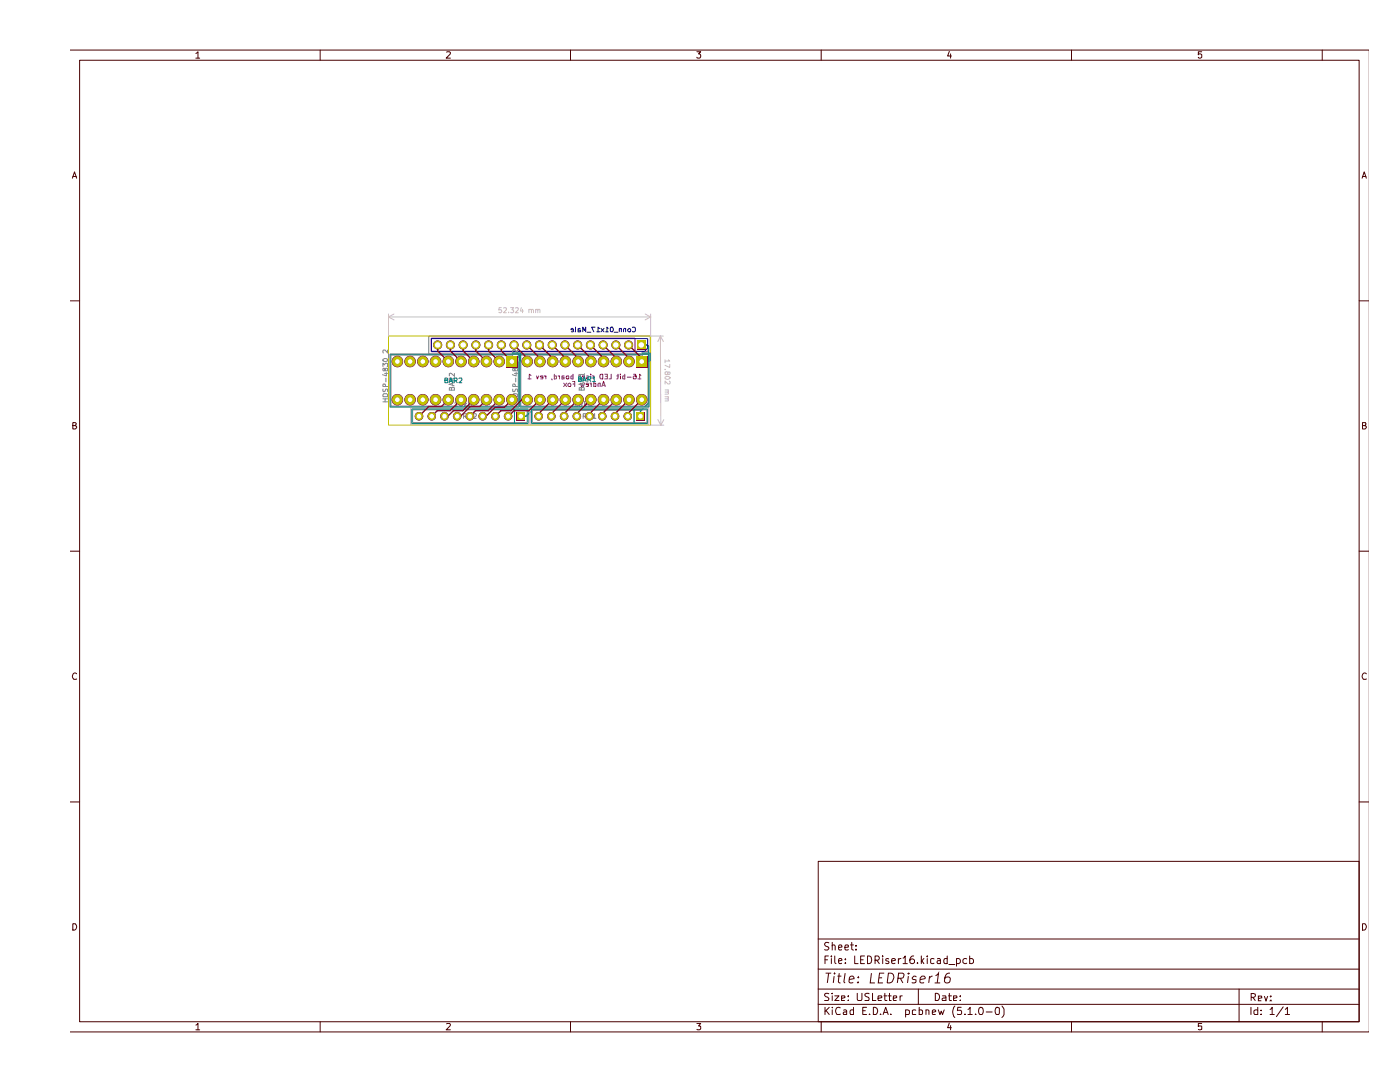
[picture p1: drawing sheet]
<svg xmlns="http://www.w3.org/2000/svg" width="279mm" height="216mm" viewBox="0 0 279 216" stroke-linecap="round" stroke-linejoin="round" font-family="sans-serif">
<g fill="none" stroke="#480000" stroke-width=".2">
<path d="M14.1 10h259M15.9 12h255.3v191.9h-255.3zM39.1 10.7l.4-.4v1.3M39.1 11.6h.7M63.9 10v2M89.1 10.4l.6-.1 .2 .4-.9 .9h.9M113.8 10v2M139.1 10.3h.7l-.4 .5h.4v.2v.5l-.6 .1-.1-.2M163.9 10v2M189.5 10.2l-.4 1h.8M189.7 10.8v.8M213.8 10v2"/>
<path d="M239.8 10.3h-.6v.6l.1-.1 .5 .1-.1 .6-.4 .1-.1-.2M263.9 10v2M14.4 35.6l.5-1.3 .4 1.3M14.5 35.2h.7M271.8 35.6l.5-1.3 .4 1.3M271.9 35.2h.7M14.1 60h1.8M271.2 60h1.9M14.5 84.9h.5l.2-.4-.2-.2h-.5v1.3h.5l.3-.4-.3-.3M271.9 84.9l.6-.1v-.5h-.6v1.3h.5l.3-.4-.4-.3M14.1 110h1.8M271.2 110h1.9"/>
<path d="M15.3 134.5a.58 .58 0 0 0-.8 .1 .58 .58 0 0 0 .1 .8l.1 .2 .6-.1M272.7 134.5a.58 .58 0 0 0-.8 .1 .58 .58 0 0 0 .1 .8l.1 .2 .6-.1M14.1 160h1.8M163.3 171.9h107.9v32h-107.9zM271.2 160h1.9M14.5 184.3h.5a.72 .72 0 0 1 .3 .8 .72 .72 0 0 1-.8 .5zM163.3 197.4h107.9M163.3 193.4h107.9M163.3 187.4h107.9M164.6 191.5h.6M164.8 194.2h1.1M165.3 190.8h-.7v1.5"/>
<path d="M165.4 194.2l-.3 1.9M165.4 198.3h-.8v.3l.6 .4 .2 .4-.2 .2h-.6M165.4 188.1l-.6-.1-.2 .4 .2 .4 .5 .2 .1 .3-.2 .3-.6-.1M165.9 190.8v.1M165.9 191.3v1M166.1 198.2v.1M166.1 188.7l.2-.1h.3l.1 1M166.1 188v1.6M166.1 198.7v.9M166.5 194.8l-.2 1.3M166.6 194.2v.2M166.6 198.7h.8l-.8 .9h.8"/>
<path d="M166.6 190.8v1.2l.2 .3M167.1 194.8h.8M167.4 191.8l.6-.2-.1-.3h-.5v.7l.1 .3 .5-.1M167.4 189.1l.6-.1-.1-.4h-.5v.8l.1 .2 .5-.1M167.5 194.2l-.2 1.7 .1 .1 .3 .1M168 199.2l.6-.1-.1-.4h-.5v.9h.5M168.6 189.1l.7-.1v-.4h-.5l-.2 .2v.6l.2 .2 .5-.1M168.7 194.2l-.3 1.7 .3 .2M168.7 192.1v.2M168.7 191.3v.2M169.3 199.6h.1M169.3 198.7v.2"/>
<path d="M169.4 195.5l1-.2-.2-.5-.6 .1-.2 1 .3 .2 .6-.1M169.7 188.6h.6M170 188v1.4l.3 .2M170.6 190.8v1.5h.7M170.8 189.4v.2M170.8 188.6v.2M171.1 198.2v1.2l.2 .2h.6l.1-1.4M171.2 196v.1M171.3 194.9v.2M171.8 191.5h.5M172.5 190.8h-.7v1.5h.7M173.1 190.8h.4a.79 .79 0 0 1 .5 .9 .79 .79 0 0 1-.9 .6z"/>
<path d="M173.5 198.3h-.8l-.1 .3 .2 .2a.6 .6 0 0 1 .6 .8h-.8M173.9 194.2l-.2 1.9h.9M174.1 198.2v1.4h.7M174.6 191.6h.6a.47 .47 0 0 0 .3-.4 .47 .47 0 0 0-.3-.4h-.6v1.5M175 191.6l.5 .7M175.2 199.2l.8-.1-.1-.4h-.6l-.1 .2 .1 .7h.6M175.4 195.1h.6M176.2 190.8v.1M176.2 191.3v1M176.4 198.7h.6M176.5 194.2h-1l-.2 1.9h.9M176.6 198.2v1.3l.1 .1h.3"/>
<path d="M177.3 198.7h.6M177.3 194.2h.5a1.03 1.03 0 0 1 .6 1 1.03 1.03 0 0 1-.8 .9h-.5zM177.3 191.3a.35 .35 0 0 0-.3 0 .35 .35 0 0 0-.2 .3l.6 .4-.2 .3-.4-.1M177.5 198.2v1.4h.4M177.9 191.8l.8-.2-.1-.3h-.4l-.3 .2 .1 .7h.6M178.3 199.2l.7-.1-.1-.4h-.5l-.1 .2 .1 .7h.5M179.2 195.2l1-.1 .2-.6v-.1l-.3-.2h-.8l-.2 1.9M179.3 191.3v1M179.6 198.7v.9M179.7 195.2l.5 .9M179.8 191.3h-.3l-.2 .3M180.1 198.7h-.3l-.2 .3"/>
<path d="M180.2 191.2l.5-.4v1.5M180.2 192.3h.9M181.3 194.8l-.2 1.3M181.4 194.2l-.2 .1h.3l-.1-.1-.1 .2M182.3 190.8a.68 .68 0 0 0-.7 .6v.6a.54 .54 0 0 0 .9 0v-.4a.54 .54 0 0 0-.9 0M182.9 194.9l-.5-.1-.4 .3 .1 .3 .7 .1v.4a.6 .6 0 0 1-.8 .1M183.1 192.1v.2M183.3 197.4v3M183.7 195.5l.9-.2 .1-.2-.3-.3h-.4l-.3 .3-.1 .8 .2 .2 .6-.1M183.9 190.8v1.5M184 191.7l.4 .6M184.4 191.3l-.5 .6"/>
<path d="M185.1 190.8v.1M185.1 191.3v1M185.5 194.8l-.2 1.3M186.1 194.8l-.4 .1-.2 .3M186.4 191.3h-.4l-.3 .1v.7l.3 .2 .4-.1M186.5 196.1h1.1M186.7 198.2a.78 .78 0 0 1 .8 .5 .78 .78 0 0 1-.3 .9h-.5zM186.7 194.7l.6-.5-.3 1.9M187.1 191.3h.5l.1 1M187.7 191.6l-.5 .1-.2 .2 .2 .4 .5-.1M188.1 198.7h.6l.1 .2v.7h-.7v-.4l.7-.1M189 191.3h-.4l-.2 .3v.6h.6"/>
<path d="M189 190.8v1.5M189.3 198.7h.6M189.4 192.4h1.2M189.5 198.2v1.3v.1h.4M189.6 194.2a.87 .87 0 0 0-1 .8v1a.63 .63 0 0 0 1-.2v-.7a.68 .68 0 0 0-1.1 .2M190.3 199.2l.7-.1-.1-.4h-.6v.9h.6M190.9 191.3h.6l.2 .3v.4a.52 .52 0 0 1-.8 .2M190.9 191.3v1.5M191.7 199.6h.1M191.7 198.7v.2M192.9 191.3h-.6l-.1 .3v.4a.52 .52 0 0 0 .7 .2M193.5 191.3h.6l.2 .3v.4a.52 .52 0 0 1-.8 .2"/>
<path d="M193.5 190.8v1.5M247.3 197.4v6.5M249.7 199l.7-.1 .1-.1v-.5l-.8-.1v1.5M250 199l.5 .7M251.1 199.3l.7-.2-.1-.3h-.6v.9h.6M252.3 198.8l.4 .9 .3-.9M253.6 199.6v.1M253.6 198.8v.1M271.9 184.3h.5a.72 .72 0 0 1 .2 .8 .72 .72 0 0 1-.7 .5zM14.1 205.9h259M39.1 204.6l.4-.4v1.3M39.1 205.5h.7"/>
<path d="M63.9 203.9v2M89.1 204.3l.6-.1 .2 .4-.9 .9h.9M113.8 203.9v2M139.1 204.2h.7l-.4 .5h.4v.2v.5h-.7M163.3 200.4h107.9M163.9 203.9v2M164.6 201v1.4M164.8 201.6l.7 .8M165.5 201l-.9 .8M166.1 201v.1M166.1 201.5v.9M167.7 201.1a.67 .67 0 0 0-.9 .1 .67 .67 0 0 0 0 .9l.2 .3h.7"/>
<path d="M168.4 201.6l.4-.1 .2 .2v.7h-.6l-.1-.3 .7-.3M170.3 201v1.4h-.6v-.8h.6M172.2 201.7h.5M172.9 201h-.7v1.4h.7M173.5 202.4h.1M174.3 201a.78 .78 0 0 1 .8 .5 .78 .78 0 0 1-.3 .9h-.5zM175.7 202.4h.1M176.2 202.4l.6-1.4 .5 1.4M176.4 202h.7M177.8 202.4h.1M180.7 201.6l.5-.1 .3 .3v.4l-.2 .2h-.6M180.7 201.5v1.4"/>
<path d="M182.8 201.6h-.7v.8h.7M183.4 201v1.4h.6l.1-.2-.1-.6h-.6M184.8 201.6l.4-.1 .2 .2v.7M184.8 201.5v.9M186.1 202l.6-.2-.1-.3h-.4l-.1 .2v.6l.1 .1h.5M187.3 201.5l.3 .9 .2-.6 .3 .6 .3-.9M189.5 204.1l-.4 1h.8M189.7 204.6v.9M190.6 200.7a1.74 1.74 0 0 0 0 2.3M191.8 201h-.7v.7l.6-.1 .2 .2-.1 .6h-.7M192.6 202.4h.1M193.2 201.4l.4-.4v1.4"/>
<path d="M193.2 202.4h.8M194.7 202.4h.1M195.5 201.1l.2-.1a.79 .79 0 0 1 .6 .6 .79 .79 0 0 1-.3 .8h-.4l-.2-.2-.1-.6zM196.8 201.9h1.2M198.8 201.1l.3-.1 .3 .3v.9l-.1 .2h-.4l-.2-.2-.1-.6zM200 200.7l.4 .7v1l-.4 .6M213.8 203.9v2M239.8 204.2h-.6v.6h.6v.6h-.6M249.7 201v1.4M251 201v1.4h-.6l-.2-.2 .1-.6h.7M251.7 202.4h.1M251.7 201.6v.1"/>
<path d="M253.5 201.4l.4-.4v1.4M253.5 202.4h.8M256.1 200.9l-1.4 2M256.5 201.4l.4-.4v1.4M256.5 202.4h.9M263.9 203.9v2"/>
</g>
<g fill="none" stroke="#840084" stroke-width=".2">
<path d="M86.1 67.5h40.6v2.7h-40.6zM105.4 75.6h.6M106 74.9l-.4-.2v.9M107.1 75l.1 .6 .3-.6M108.3 75.4l-.5-.2 .1-.2 .4 .1v.4l-.4 .1M108.6 75l.3 .2M108.9 75v.6M110.1 75.6l.1 .2M110.6 74.7v.9h.4l.1-.5-.5-.1M111.4 75l.2 .2M111.6 75v.6M112.5 76.5l.6 .6"/>
<path d="M112.6 75h-.4v.6h.4v-.2l-.4-.2M113.1 75l.4 .1-.1 .5h-.3zM113.1 76.5l-.6 .6M113.4 76.5h.4v.6h-.3l-.2-.1zM114.3 76.1h.4v1M114.4 74.7v.9h-.4l-.1-.5 .5-.1M114.4 76.6h.3M115.5 75l.3 .2M115.8 75v.6M115.9 76.5l.1 .6 .2-.4 .2 .4 .2-.6M116.6 75.4l-.4-.2v-.2h.4v.6h-.4M117.1 75l.4 .1-.2 .3h-.2v.2h.4"/>
<path d="M117.4 76.8l-.4-.1 .1-.2h.3v.6h-.4M117.7 76.5l.3 .2M117.9 74.7v.1M117.9 75v.6M118 76.5v.6M118.3 75l.2 .2M118.5 76.1v1h.3l.1-.6h-.4M118.5 75v.6M119.8 74.8l.5-.1v.9l-.5-.1zM119.8 76.5h-.3l-.1 .1v.5M119.8 76.5v.6M120.1 77.1l.4-1 .3 1"/>
<path d="M120.2 76.9h.5M120.7 74.7h.5v.9h-.5M120.9 75.1h.3M122 74.7v.9h-.4M123.1 75h.4M123.3 74.7v.8l-.2 .1M123.8 74.7v.1M123.8 75v.6M124.7 74.7v.9h-.4v-.5l.4-.1M125.2 75.3h.8M126.5 74.7h.3l.2 .4-.1 .5h-.4l-.1-.4 .1-.2 .5 .2M127.3 75.6h.6"/>
<path d="M127.9 74.9l-.3-.2v.9M129.3 68.8v1.4h-1.3"/>
</g>
<g fill="#848400">
<path d="M106.6 83.1h1.7a.85 .85 0 0 1-.8 .8 .85 .85 0 0 1-.9-.8z"/>
<path d="M106.9 82.5a.85 .85 0 0 1 .9-.2 .85 .85 0 0 1 .5 .8h-1.7z"/>
<path d="M109.2 83.1h1.7a.85 .85 0 0 1-.9 .8 .85 .85 0 0 1-.8-.8z"/>
<path d="M109.4 82.5a.85 .85 0 0 1 1-.2 .85 .85 0 0 1 .5 .8h-1.7z"/>
<path d="M111.7 83.1h1.7a.85 .85 0 0 1-.8 .8 .85 .85 0 0 1-.9-.8z"/>
<path d="M112 82.5a.85 .85 0 0 1 .9-.2 .85 .85 0 0 1 .5 .8h-1.7z"/>
<path d="M114.3 83.1h1.7a.85 .85 0 0 1-.9 .8 .85 .85 0 0 1-.8-.8z"/>
<path d="M114.5 82.5a.85 .85 0 0 1 .9-.2 .85 .85 0 0 1 .6 .8h-1.7z"/>
<path d="M116.8 83.1h1.7a.85 .85 0 0 1-.8 .8 .85 .85 0 0 1-.9-.8z"/>
<path d="M117.1 82.5a.85 .85 0 0 1 .9-.2 .85 .85 0 0 1 .5 .8h-1.7z"/>
<path d="M119.3 83.1h1.7a.85 .85 0 0 1-.8 .8 .85 .85 0 0 1-.9-.8z"/>
<path d="M119.6 82.5a.85 .85 0 0 1 .9-.2 .85 .85 0 0 1 .5 .8h-1.7z"/>
<path d="M121.9 83.1h1.7a.85 .85 0 0 1-.9 .8 .85 .85 0 0 1-.8-.8z"/>
<path d="M122.1 82.5a.85 .85 0 0 1 1-.2 .85 .85 0 0 1 .5 .8h-1.7z"/>
<path d="M124.4 83.1h1.7a.85 .85 0 0 1-.8 .8 .85 .85 0 0 1-.9-.8z"/>
<path d="M124.7 82.5a.85 .85 0 0 1 .9-.2 .85 .85 0 0 1 .5 .8h-1.7z"/>
<path d="M127 82.2h1.7v1.7h-1.7z"/>
<path d="M107 68.2l.7-.3v1.8a.9 .9 0 0 1-.9-.5 .9 .9 0 0 1 .2-1z"/>
<path d="M107.7 67.9a.9 .9 0 0 1 .9 .9 .9 .9 0 0 1-.9 .9z"/>
<path d="M127 71h2.2v2.2h-2.2z"/>
<path d="M119.7 68.2l.7-.3v1.8a.9 .9 0 0 1-.9-.5 .9 .9 0 0 1 .2-1z"/>
<path d="M120.4 67.9a.9 .9 0 0 1 .9 .9 .9 .9 0 0 1-.9 .9z"/>
<path d="M122.3 68.2l.6-.3v1.8a.9 .9 0 0 1-.8-.5 .9 .9 0 0 1 .2-1z"/>
<path d="M122.9 67.9a.9 .9 0 0 1 .9 .9 .9 .9 0 0 1-.9 .9z"/>
<path d="M124.8 68.2l.6-.3v1.8a.9 .9 0 0 1-.8-.5 .9 .9 0 0 1 .2-1z"/>
<path d="M125.4 67.9a.9 .9 0 0 1 .9 .9 .9 .9 0 0 1-.9 .9z"/>
<path d="M127.1 67.9h1.8v1.9h-1.8z"/>
<path d="M109.6 68.2l.6-.3v1.8a.9 .9 0 0 1-.8-.5 .9 .9 0 0 1 .2-1z"/>
<path d="M110.2 67.9a.9 .9 0 0 1 .9 .9 .9 .9 0 0 1-.9 .9z"/>
<path d="M112.1 68.2l.6-.3v1.8a.9 .9 0 0 1-.8-.5 .9 .9 0 0 1 .2-1z"/>
<path d="M112.7 67.9a.9 .9 0 0 1 .9 .9 .9 .9 0 0 1-.9 .9z"/>
<path d="M114.7 68.2l.6-.3v1.8a.9 .9 0 0 1-.8-.5 .9 .9 0 0 1 .2-1z"/>
<path d="M115.3 67.9a.9 .9 0 0 1 .9 .9 .9 .9 0 0 1-.9 .9z"/>
<path d="M117.2 68.2l.6-.3v1.8a.9 .9 0 0 1-.8-.5 .9 .9 0 0 1 .2-1z"/>
<path d="M117.8 67.9a.9 .9 0 0 1 .9 .9 .9 .9 0 0 1-.9 .9z"/>
<path d="M87.9 83.1h1.7a.85 .85 0 0 1-.9 .8 .85 .85 0 0 1-.8-.8z"/>
<path d="M88.1 82.5a.85 .85 0 0 1 .9-.2 .85 .85 0 0 1 .6 .8h-1.7z"/>
<path d="M90.4 83.1h1.7a.85 .85 0 0 1-.9 .8 .85 .85 0 0 1-.8-.8z"/>
<path d="M90.6 82.5a.85 .85 0 0 1 1-.2 .85 .85 0 0 1 .5 .8h-1.7z"/>
<path d="M92.9 83.1h1.7a.85 .85 0 0 1-.8 .8 .85 .85 0 0 1-.9-.8z"/>
<path d="M93.2 82.5a.85 .85 0 0 1 .9-.2 .85 .85 0 0 1 .5 .8h-1.7z"/>
<path d="M95.5 83.1h1.7a.85 .85 0 0 1-.9 .8 .85 .85 0 0 1-.8-.8z"/>
<path d="M95.7 82.5a.85 .85 0 0 1 .9-.2 .85 .85 0 0 1 .6 .8h-1.7z"/>
<path d="M98 83.1h1.7a.85 .85 0 0 1-.8 .8 .85 .85 0 0 1-.9-.8z"/>
<path d="M98.3 82.5a.85 .85 0 0 1 .9-.2 .85 .85 0 0 1 .5 .8h-1.7z"/>
<path d="M100.6 83.1h1.7a.85 .85 0 0 1-.9 .8 .85 .85 0 0 1-.8-.8z"/>
<path d="M100.8 82.5a.85 .85 0 0 1 .9-.2 .85 .85 0 0 1 .6 .8h-1.7z"/>
<path d="M103.1 82.2h1.7v1.7h-1.7z"/>
<path d="M82.8 83.1h1.7a.85 .85 0 0 1-.9 .8 .85 .85 0 0 1-.8-.8z"/>
<path d="M83 82.5a.85 .85 0 0 1 .9-.2 .85 .85 0 0 1 .6 .8h-1.7z"/>
<path d="M85.3 83.1h1.7a.85 .85 0 0 1-.8 .8 .85 .85 0 0 1-.9-.8z"/>
<path d="M85.6 82.5a.85 .85 0 0 1 .9-.2 .85 .85 0 0 1 .5 .8h-1.7z"/>
<path d="M94.3 68.2l.7-.3v1.8a.9 .9 0 0 1-.9-.5 .9 .9 0 0 1 .2-1z"/>
<path d="M95 67.9a.9 .9 0 0 1 .9 .9 .9 .9 0 0 1-.9 .9z"/>
<path d="M96.9 68.2l.6-.3v1.8a.9 .9 0 0 1-.8-.5 .9 .9 0 0 1 .2-1z"/>
<path d="M97.5 67.9a.9 .9 0 0 1 .9 .9 .9 .9 0 0 1-.9 .9z"/>
<path d="M86.7 68.2l.6-.3v1.8a.9 .9 0 0 1-.8-.5 .9 .9 0 0 1 .2-1z"/>
<path d="M87.3 67.9a.9 .9 0 0 1 .9 .9 .9 .9 0 0 1-.9 .9z"/>
<path d="M89.3 68.2l.6-.3v1.8a.9 .9 0 0 1-.8-.5 .9 .9 0 0 1 .2-1z"/>
<path d="M89.9 67.9a.9 .9 0 0 1 .9 .9 .9 .9 0 0 1-.9 .9z"/>
<path d="M91.8 68.2l.6-.3v1.8a.9 .9 0 0 1-.8-.5 .9 .9 0 0 1 .2-1z"/>
<path d="M92.4 67.9a.9 .9 0 0 1 .9 .9 .9 .9 0 0 1-.9 .9z"/>
<path d="M101.1 71h2.2v2.2h-2.2z"/>
<path d="M99.4 68.2l.6-.3v1.8a.9 .9 0 0 1-.8-.5 .9 .9 0 0 1 .2-1z"/>
<path d="M100 67.9a.9 .9 0 0 1 .9 .9 .9 .9 0 0 1-.9 .9z"/>
<path d="M102 68.2l.6-.3v1.8a.9 .9 0 0 1-.8-.5 .9 .9 0 0 1 .2-1z"/>
<path d="M102.6 67.9a.9 .9 0 0 1 .9 .9 .9 .9 0 0 1-.9 .9z"/>
<path d="M104.5 68.2l.6-.3v1.8a.9 .9 0 0 1-.8-.5 .9 .9 0 0 1 .2-1z"/>
<path d="M105.1 67.9a.9 .9 0 0 1 .9 .9 .9 .9 0 0 1-.9 .9z"/>
<circle cx="128.1" cy="79.8" r="1.14"/>
<circle cx="125.5" cy="79.8" r="1.14"/>
<circle cx="123" cy="79.8" r="1.14"/>
<circle cx="120.5" cy="79.8" r="1.14"/>
<circle cx="107.8" cy="72.1" r="1.14"/>
<circle cx="105.2" cy="72.1" r="1.14"/>
<circle cx="105.2" cy="79.8" r="1.14"/>
<circle cx="107.8" cy="79.8" r="1.14"/>
<circle cx="117.9" cy="79.8" r="1.14"/>
<circle cx="115.4" cy="79.8" r="1.14"/>
<circle cx="112.8" cy="79.8" r="1.14"/>
<circle cx="110.3" cy="79.8" r="1.14"/>
<circle cx="120.5" cy="72.1" r="1.14"/>
<circle cx="123" cy="72.1" r="1.14"/>
<circle cx="125.5" cy="72.1" r="1.14"/>
<circle cx="110.3" cy="72.1" r="1.14"/>
<circle cx="112.8" cy="72.1" r="1.14"/>
<circle cx="115.4" cy="72.1" r="1.14"/>
<circle cx="117.9" cy="72.1" r="1.14"/>
<circle cx="89.5" cy="79.8" r="1.14"/>
<circle cx="92" cy="79.8" r="1.14"/>
<circle cx="94.5" cy="79.8" r="1.14"/>
<circle cx="97.1" cy="79.8" r="1.14"/>
<circle cx="99.6" cy="79.8" r="1.14"/>
<circle cx="102.2" cy="79.8" r="1.14"/>
<circle cx="84.4" cy="79.8" r="1.14"/>
<circle cx="86.9" cy="79.8" r="1.14"/>
<circle cx="81.8" cy="79.8" r="1.14"/>
<circle cx="79.3" cy="79.8" r="1.14"/>
<circle cx="79.3" cy="72.1" r="1.14"/>
<circle cx="81.8" cy="72.1" r="1.14"/>
<circle cx="97.1" cy="72.1" r="1.14"/>
<circle cx="94.5" cy="72.1" r="1.14"/>
<circle cx="92" cy="72.1" r="1.14"/>
<circle cx="89.5" cy="72.1" r="1.14"/>
<circle cx="86.9" cy="72.1" r="1.14"/>
<circle cx="84.4" cy="72.1" r="1.14"/>
<circle cx="99.6" cy="72.1" r="1.14"/>
</g>
<path d="M128 68.8h1.1l.3 .4v11.2l-1.6 1.6v1.1M128.1 81.8h-21.8l-1.3 1.3h-1.1" fill="none" stroke="#008400" stroke-width=".25"/>
<g fill="none" stroke="#000084" stroke-width=".2">
<path d="M86.1 67.6h43.2v1.8l-.6 .7h-42.6zM107 69.3h.6M107.6 68.6l-.3-.3v1M108 68.3v.7l.2 .3h.2M114.4 65.9l-.5-.1 .2-.3 .3 .2v.4l-.4 .1M114.9 65.3l-.1 .9M115.8 65.6h-.4v.6h.4v-.3l-.4-.1M116.3 66.2v-.9l.3 .7 .3-.7v.9M117.2 66.3h.7M118.8 65.3h-.7l.4 .9M119.1 66.2h.6M119.7 65.5l-.3-.2v.9"/>
<path d="M119.9 65.5l.6 .7M120.5 65.5l-.6 .7M120.9 66.2h.5M121.4 65.5l-.3-.2v.9M121.8 65.4l.2-.1a.47 .47 0 0 1 .4 .4 .47 .47 0 0 1-.4 .5l-.2-.2zM122.6 66.3h.7M124 65.7l-.2-.2-.2 .1v.6M124 65.5v.7M124.9 65.7l-.1-.2-.4 .2v.5M124.9 65.5v.7M125.3 65.8l.2-.3 .3 .1v.6h-.4zM126.2 65.4l.4-.1 .2 .1v.6l-.2 .2-.4-.1"/>
</g>
<g fill="none" stroke="#c2c2c2" stroke-width=".2">
<path d="M77.5 63.2h52.4M77.5 62.7v4.4M77.5 63.2l1.1 .6M77.8 70.6h51.8v10.7h-51.8zM78.6 62.7l-1.1 .5M100 61.4h-.4l-.1 .5 .5-.1 .1 .4-.1 .2-.5-.1M100.5 61.5h.6v.3l-.6 .6h.6M101.5 62.3v.1M101.9 61.4h.6l-.3 .4h.2l.1 .4-.2 .2-.4-.1M102.8 61.5h.6v.3l-.6 .6h.6M103.7 70.6v10.7M104 61.4l-.1 .7h.6"/>
<path d="M104.3 61.7v.7M105.6 61.8l.3-.1 .2 .2v.5M105.6 61.7v.7M106.1 61.9v-.2l.4 .2v.5M106.9 61.8h.4v.6M106.9 61.7v.7M107.3 61.9l.2-.2 .3 .1v.6M128.7 62.7l1.2 .5M129.8 67.1h2.6M129.9 62.7v4.4M129.9 63.2l-1.2 .6M131.8 67.1l.1 17.7"/>
<path d="M131.8 67.1l-.5 1.1M131.8 67.1l.6 1.1M132.7 73.7h.1M132.7 71.8v.6M132.7 77.8h.7M132.7 79.2h.7M132.8 75.2l.5-.1 .4 .3a.63 .63 0 0 1-1 .1zM133.2 74.3l.3-.1 .2 .1v.4h-.4l-.1-.4-.1-.1-.4 .1v.4l.4 .1 .1-.3M133.2 78.2l.2 .2-.1 .3h-.6M133.2 79.6l.2 .2-.1 .2h-.6M133.3 77.8v.4h-.6M133.3 79.2v.4h-.6"/>
<path d="M133.4 71.8l.3 .3h-1M133.6 76l.1 .2-.1 .4h-.3l-.6-.6v.6M133.7 72.7v.6l-1-.4M81.9 81.4h23.7v3.3h-23.7zM105.8 81.4h23.7v3.3h-23.7zM129.9 84.8h2.6M131.3 83.7l.6 1.1M132.5 83.7l-.6 1.1"/>
</g>
<g fill="none" stroke="#848484" stroke-width=".2">
<path d="M76.4 78.7l.2-.1h.6l.2 .1v.5h-1zM76.4 77.6l.1 .5h.3l.1-.4 .4-.1 .1 .5M76.4 73.2v-.7l.4 .3 .1-.3 .5 .1-.1 .6M76.4 71.7a.52 .52 0 0 1 .6-.2 .52 .52 0 0 1 .4 .5 .52 .52 0 0 1-.6 .1 .52 .52 0 0 1-.4-.4zM76.4 79.6h1M76.8 74.5h.6M76.8 73.7l.1-.2 .5 .1-.1 .4h-.4l-.1-.5-.4 .1 .1 .4h.3v-.2M76.8 79.6v.6M76.9 77.1l-.1-.5h-.3l-.1 .5h1M77 75.4v.8M77.1 74.3v.7l-.8-.2M77.4 69.8v.6l-.6-.6h-.3v.6"/>
<path d="M77.5 70.6v.8M78 70.9h24.2l1.2 1.2v8.9h-25.4zM85.6 67.1h44.2v3.5h-44.2zM90.1 77.5l.3-.2 .3 .1v.5h-1l.1-.6 .3 .1v.5M90.2 76v-.4l-.2-.2-.3 .1v.5h1M90.4 76.4v.5M90.7 76.3l-1 .4 1 .3M90.7 74.5v.6l-.8-.6h-.2l.1 .6M90.7 75.4l-.5 .3M102.3 78.7l.2-.1h.6l.2 .1v.5h-1zM102.3 77.6l.1 .5h.4l.1-.5 .4 .1v.4M102.3 73.2v-.7l.4 .3 .1-.3 .5 .1-.1 .6"/>
<path d="M102.3 71.7a.52 .52 0 0 1 .6-.2 .52 .52 0 0 1 .4 .5 .52 .52 0 0 1-.6 .1 .52 .52 0 0 1-.4-.4zM102.3 79.6h1M102.7 74.5h.6M102.8 73.7v-.2l.5 .1-.1 .4h-.4l-.1-.5-.4 .1 .1 .4h.3l.1-.2M102.8 79.6v.6M102.8 77.1v-.5h-.4l-.1 .5h1M102.9 75.4v.8M103 74.3v.7l-.8-.2M103.3 69.8v.6l-.5-.6h-.4v.6M103.4 70.6v.8M103.9 70.9h24.2l1.2 1.2v8.9h-25.4zM116 77.5l.3-.2 .3 .1v.5h-1l.1-.6 .3 .1v.5"/>
<path d="M116.1 76v-.4l-.2-.2-.3 .1v.5h1M116.3 76.4v.5M116.6 76.3l-1 .4 1 .3M116.6 74.7h-1l.2 .4M116.6 75.4l-.5 .3M116.6 74.5v.6M76.4 80.2h1M82.4 81.8h22.8v2.5h-22.8zM90.7 80.4l.4-.3v1M90.7 81.1h.6M91.8 80.3l.2-.2 .3 .2v.6l-.2 .2-.3-.2zM92.5 83.1h.4l.2-.3-.1-.3h-.5v1"/>
<path d="M92.8 83.1l.3 .4M92.8 80.1v1M92.9 80.7l.2 .4M93.1 80.4l-.3 .5M93.5 81.1h.2l-.2-.8a.44 .44 0 0 1 .7 0 .44 .44 0 0 1-.2 .6v.2h.3M94.1 82.5v1l-.6-1v1M94.5 82.6l.5-.1 .1 .5-.6 .5h.6M102.3 80.2h1M102.7 81.8v2.5M106.2 81.8h22.9v2.5h-22.9zM114.6 80.4l.3-.3v1M114.6 81.1h.6"/>
<path d="M115.6 80.3l.3-.2 .2 .2v.6l-.1 .2-.4-.2zM116.4 83.1h.4l.2-.3-.1-.3h-.5v1M116.6 80.1v1M116.6 83.1l.4 .4M116.7 80.7l.3 .4M117 80.4l-.4 .5M117.4 81.1h.2l-.2-.8a.44 .44 0 0 1 .7 0 .44 .44 0 0 1-.2 .6v.2h.3M118 82.5v1l-.6-1v1M118.4 82.8l.3-.3v1M118.4 83.5h.5M126.5 81.8v2.5"/>
</g>
<path d="M77.5 67.1h52.4v17.7h-52.4z" fill="none" stroke="#c2c200" stroke-width=".2"/>
<g fill="none" stroke="#008484" stroke-width=".2">
<path d="M77.9 70.7h25.7v10.5h-25.7zM88.8 75.9h.4l.2-.3-.2-.2h-.4v1h.5l.1-.5h-.3M89.6 76.4l.4-1 .3 1M89.8 76.1h.4M90.6 75.9h.6v-.5h-.6v1M90.9 75.9l.3 .5M91.6 75.5h.6v.4l-.6 .5h.6M102.2 70.4h1.7v1.7M103.8 70.7h25.7v10.5h-25.7zM115.5 75.6h.4l.1-.2-.1-.2h-.4v.9h.5v-.4l-.2-.1M116.3 76.1l.3-.9 .4 .9M116.5 75.9h.4"/>
<path d="M117.3 75.7h.4l.2-.3-.1-.2h-.5v.9M117.6 75.7l.3 .4M118.3 75.4l.3-.2v.9M118.3 76.1h.5M128.1 70.4h1.7v1.7M82.2 81.6h23.2v2.9h-23.2zM102.7 81.6v2.9M106.1 81.6h23.2v2.9h-23.2zM126.5 81.6v2.9"/>
</g>
<g fill="#840084">
<path d="M106.6 83.1h1.7a.85 .85 0 0 1-.8 .8 .85 .85 0 0 1-.9-.8z"/>
<path d="M106.9 82.5a.85 .85 0 0 1 .9-.2 .85 .85 0 0 1 .5 .8h-1.7z"/>
<path d="M109.2 83.1h1.7a.85 .85 0 0 1-.9 .8 .85 .85 0 0 1-.8-.8z"/>
<path d="M109.4 82.5a.85 .85 0 0 1 1-.2 .85 .85 0 0 1 .5 .8h-1.7z"/>
<path d="M111.7 83.1h1.7a.85 .85 0 0 1-.8 .8 .85 .85 0 0 1-.9-.8z"/>
<path d="M112 82.5a.85 .85 0 0 1 .9-.2 .85 .85 0 0 1 .5 .8h-1.7z"/>
<path d="M114.3 83.1h1.7a.85 .85 0 0 1-.9 .8 .85 .85 0 0 1-.8-.8z"/>
<path d="M114.5 82.5a.85 .85 0 0 1 .9-.2 .85 .85 0 0 1 .6 .8h-1.7z"/>
<path d="M116.8 83.1h1.7a.85 .85 0 0 1-.8 .8 .85 .85 0 0 1-.9-.8z"/>
<path d="M117.1 82.5a.85 .85 0 0 1 .9-.2 .85 .85 0 0 1 .5 .8h-1.7z"/>
<path d="M119.3 83.1h1.7a.85 .85 0 0 1-.8 .8 .85 .85 0 0 1-.9-.8z"/>
<path d="M119.6 82.5a.85 .85 0 0 1 .9-.2 .85 .85 0 0 1 .5 .8h-1.7z"/>
<path d="M121.9 83.1h1.7a.85 .85 0 0 1-.9 .8 .85 .85 0 0 1-.8-.8z"/>
<path d="M122.1 82.5a.85 .85 0 0 1 1-.2 .85 .85 0 0 1 .5 .8h-1.7z"/>
<path d="M124.4 83.1h1.7a.85 .85 0 0 1-.8 .8 .85 .85 0 0 1-.9-.8z"/>
<path d="M124.7 82.5a.85 .85 0 0 1 .9-.2 .85 .85 0 0 1 .5 .8h-1.7z"/>
<path d="M127 82.2h1.7v1.7h-1.7z"/>
<path d="M107 68.2l.7-.3v1.8a.9 .9 0 0 1-.9-.5 .9 .9 0 0 1 .2-1z"/>
<path d="M107.7 67.9a.9 .9 0 0 1 .9 .9 .9 .9 0 0 1-.9 .9z"/>
<path d="M127 71h2.2v2.2h-2.2z"/>
<path d="M119.7 68.2l.7-.3v1.8a.9 .9 0 0 1-.9-.5 .9 .9 0 0 1 .2-1z"/>
<path d="M120.4 67.9a.9 .9 0 0 1 .9 .9 .9 .9 0 0 1-.9 .9z"/>
<path d="M122.3 68.2l.6-.3v1.8a.9 .9 0 0 1-.8-.5 .9 .9 0 0 1 .2-1z"/>
<path d="M122.9 67.9a.9 .9 0 0 1 .9 .9 .9 .9 0 0 1-.9 .9z"/>
<path d="M124.8 68.2l.6-.3v1.8a.9 .9 0 0 1-.8-.5 .9 .9 0 0 1 .2-1z"/>
<path d="M125.4 67.9a.9 .9 0 0 1 .9 .9 .9 .9 0 0 1-.9 .9z"/>
<path d="M127.1 67.9h1.8v1.9h-1.8z"/>
<path d="M109.6 68.2l.6-.3v1.8a.9 .9 0 0 1-.8-.5 .9 .9 0 0 1 .2-1z"/>
<path d="M110.2 67.9a.9 .9 0 0 1 .9 .9 .9 .9 0 0 1-.9 .9z"/>
<path d="M112.1 68.2l.6-.3v1.8a.9 .9 0 0 1-.8-.5 .9 .9 0 0 1 .2-1z"/>
<path d="M112.7 67.9a.9 .9 0 0 1 .9 .9 .9 .9 0 0 1-.9 .9z"/>
<path d="M114.7 68.2l.6-.3v1.8a.9 .9 0 0 1-.8-.5 .9 .9 0 0 1 .2-1z"/>
<path d="M115.3 67.9a.9 .9 0 0 1 .9 .9 .9 .9 0 0 1-.9 .9z"/>
<path d="M117.2 68.2l.6-.3v1.8a.9 .9 0 0 1-.8-.5 .9 .9 0 0 1 .2-1z"/>
<path d="M117.8 67.9a.9 .9 0 0 1 .9 .9 .9 .9 0 0 1-.9 .9z"/>
<path d="M87.9 83.1h1.7a.85 .85 0 0 1-.9 .8 .85 .85 0 0 1-.8-.8z"/>
<path d="M88.1 82.5a.85 .85 0 0 1 .9-.2 .85 .85 0 0 1 .6 .8h-1.7z"/>
<path d="M90.4 83.1h1.7a.85 .85 0 0 1-.9 .8 .85 .85 0 0 1-.8-.8z"/>
<path d="M90.6 82.5a.85 .85 0 0 1 1-.2 .85 .85 0 0 1 .5 .8h-1.7z"/>
<path d="M92.9 83.1h1.7a.85 .85 0 0 1-.8 .8 .85 .85 0 0 1-.9-.8z"/>
<path d="M93.2 82.5a.85 .85 0 0 1 .9-.2 .85 .85 0 0 1 .5 .8h-1.7z"/>
<path d="M95.5 83.1h1.7a.85 .85 0 0 1-.9 .8 .85 .85 0 0 1-.8-.8z"/>
<path d="M95.7 82.5a.85 .85 0 0 1 .9-.2 .85 .85 0 0 1 .6 .8h-1.7z"/>
<path d="M98 83.1h1.7a.85 .85 0 0 1-.8 .8 .85 .85 0 0 1-.9-.8z"/>
<path d="M98.3 82.5a.85 .85 0 0 1 .9-.2 .85 .85 0 0 1 .5 .8h-1.7z"/>
<path d="M100.6 83.1h1.7a.85 .85 0 0 1-.9 .8 .85 .85 0 0 1-.8-.8z"/>
<path d="M100.8 82.5a.85 .85 0 0 1 .9-.2 .85 .85 0 0 1 .6 .8h-1.7z"/>
<path d="M103.1 82.2h1.7v1.7h-1.7z"/>
<path d="M82.8 83.1h1.7a.85 .85 0 0 1-.9 .8 .85 .85 0 0 1-.8-.8z"/>
<path d="M83 82.5a.85 .85 0 0 1 .9-.2 .85 .85 0 0 1 .6 .8h-1.7z"/>
<path d="M85.3 83.1h1.7a.85 .85 0 0 1-.8 .8 .85 .85 0 0 1-.9-.8z"/>
<path d="M85.6 82.5a.85 .85 0 0 1 .9-.2 .85 .85 0 0 1 .5 .8h-1.7z"/>
<path d="M94.3 68.2l.7-.3v1.8a.9 .9 0 0 1-.9-.5 .9 .9 0 0 1 .2-1z"/>
<path d="M95 67.9a.9 .9 0 0 1 .9 .9 .9 .9 0 0 1-.9 .9z"/>
<path d="M96.9 68.2l.6-.3v1.8a.9 .9 0 0 1-.8-.5 .9 .9 0 0 1 .2-1z"/>
<path d="M97.5 67.9a.9 .9 0 0 1 .9 .9 .9 .9 0 0 1-.9 .9z"/>
<path d="M86.7 68.2l.6-.3v1.8a.9 .9 0 0 1-.8-.5 .9 .9 0 0 1 .2-1z"/>
<path d="M87.3 67.9a.9 .9 0 0 1 .9 .9 .9 .9 0 0 1-.9 .9z"/>
<path d="M89.3 68.2l.6-.3v1.8a.9 .9 0 0 1-.8-.5 .9 .9 0 0 1 .2-1z"/>
<path d="M89.9 67.9a.9 .9 0 0 1 .9 .9 .9 .9 0 0 1-.9 .9z"/>
<path d="M91.8 68.2l.6-.3v1.8a.9 .9 0 0 1-.8-.5 .9 .9 0 0 1 .2-1z"/>
<path d="M92.4 67.9a.9 .9 0 0 1 .9 .9 .9 .9 0 0 1-.9 .9z"/>
<path d="M101.1 71h2.2v2.2h-2.2z"/>
<path d="M99.4 68.2l.6-.3v1.8a.9 .9 0 0 1-.8-.5 .9 .9 0 0 1 .2-1z"/>
<path d="M100 67.9a.9 .9 0 0 1 .9 .9 .9 .9 0 0 1-.9 .9z"/>
<path d="M102 68.2l.6-.3v1.8a.9 .9 0 0 1-.8-.5 .9 .9 0 0 1 .2-1z"/>
<path d="M102.6 67.9a.9 .9 0 0 1 .9 .9 .9 .9 0 0 1-.9 .9z"/>
<path d="M104.5 68.2l.6-.3v1.8a.9 .9 0 0 1-.8-.5 .9 .9 0 0 1 .2-1z"/>
<path d="M105.1 67.9a.9 .9 0 0 1 .9 .9 .9 .9 0 0 1-.9 .9z"/>
<circle cx="128.1" cy="79.8" r="1.14"/>
<circle cx="125.5" cy="79.8" r="1.14"/>
<circle cx="123" cy="79.8" r="1.14"/>
<circle cx="120.5" cy="79.8" r="1.14"/>
<circle cx="107.8" cy="72.1" r="1.14"/>
<circle cx="105.2" cy="72.1" r="1.14"/>
<circle cx="105.2" cy="79.8" r="1.14"/>
<circle cx="107.8" cy="79.8" r="1.14"/>
<circle cx="117.9" cy="79.8" r="1.14"/>
<circle cx="115.4" cy="79.8" r="1.14"/>
<circle cx="112.8" cy="79.8" r="1.14"/>
<circle cx="110.3" cy="79.8" r="1.14"/>
<circle cx="120.5" cy="72.1" r="1.14"/>
<circle cx="123" cy="72.1" r="1.14"/>
<circle cx="125.5" cy="72.1" r="1.14"/>
<circle cx="110.3" cy="72.1" r="1.14"/>
<circle cx="112.8" cy="72.1" r="1.14"/>
<circle cx="115.4" cy="72.1" r="1.14"/>
<circle cx="117.9" cy="72.1" r="1.14"/>
<circle cx="89.5" cy="79.8" r="1.14"/>
<circle cx="92" cy="79.8" r="1.14"/>
<circle cx="94.5" cy="79.8" r="1.14"/>
<circle cx="97.1" cy="79.8" r="1.14"/>
<circle cx="99.6" cy="79.8" r="1.14"/>
<circle cx="102.2" cy="79.8" r="1.14"/>
<circle cx="84.4" cy="79.8" r="1.14"/>
<circle cx="86.9" cy="79.8" r="1.14"/>
<circle cx="81.8" cy="79.8" r="1.14"/>
<circle cx="79.3" cy="79.8" r="1.14"/>
<circle cx="79.3" cy="72.1" r="1.14"/>
<circle cx="81.8" cy="72.1" r="1.14"/>
<circle cx="97.1" cy="72.1" r="1.14"/>
<circle cx="94.5" cy="72.1" r="1.14"/>
<circle cx="92" cy="72.1" r="1.14"/>
<circle cx="89.5" cy="72.1" r="1.14"/>
<circle cx="86.9" cy="72.1" r="1.14"/>
<circle cx="84.4" cy="72.1" r="1.14"/>
<circle cx="99.6" cy="72.1" r="1.14"/>
</g>
<g fill="none" stroke="#840000" stroke-width=".25">
<path d="M87.3 68.8v1.2l2.2 2.1M89.5 79.8l-1.4 1.3h-2.5l-2 2M89.9 68.8v1.2l2.1 2.1M92 79.8l-2.2 2.2h-2.5l-1.1 1.1M92.4 68.8v1.2l2.1 2.1M94.5 79.8l-2.2 2.2h-1.8l-1.1 1.1h-.7M95 68.8v1.2l2.1 2.1M97.1 79.8l-1.4 1.3h-1.8l-2 2h-.7M97.5 68.8v1.2l2.1 2.1M99.6 79.8l-2.2 2.2h-2.5l-1.1 1.1M100 68.8v1.2l2.2 2.1M102.2 79.8l-1.6 1.5h-1.8l-1.8 1.8h-.7"/>
<path d="M102.6 68.8l2.6 2.7v.6M105.1 68.8l2.7 2.7v.6M105.2 79.8h-1.1l-2.1 2.2h-2l-1.1 1.1M107.7 68.8l2.6 2.7v.6M107.8 79.8l-2.2 2.2h-3l-1.2 1.1M110.2 68.8l2.6 2.7v.6M110.3 79.8l-2.8 2.7v.6M112.7 68.8l2.7 2.7v.6M112.8 79.8l-2.8 2.7v.6M115.3 68.8l2.6 2.7v.6M115.4 79.8l-2.8 2.7v.6M117.8 68.8l2.7 2.7v.6"/>
<path d="M117.9 79.8l-2.8 2.7v.6M120.4 68.8l2.6 2.7v.6M120.5 79.8l-2.8 2.7v.6M122.9 68.8l2.6 2.7v.6M123 79.8l-2.8 2.7v.6M125.4 68.8l2.7 2.7v.6M125.5 79.8l-2.8 2.7v.6M128.1 79.8l-2.8 2.7v.6"/>
</g>
<g fill="#c2c200">
<path d="M106.7 83.1h1.6a.8 .8 0 0 1-.8 .8 .8 .8 0 0 1-.8-.8z"/>
<path d="M106.9 82.5a.8 .8 0 0 1 .9-.2 .8 .8 0 0 1 .5 .8h-1.6z"/>
<path d="M109.2 83.1h1.6a.8 .8 0 0 1-.8 .8 .8 .8 0 0 1-.8-.8z"/>
<path d="M109.5 82.5a.8 .8 0 0 1 .8-.2 .8 .8 0 0 1 .5 .8h-1.6z"/>
<path d="M111.8 83.1h1.6a.8 .8 0 0 1-.8 .8 .8 .8 0 0 1-.8-.8z"/>
<path d="M112 82.5a.8 .8 0 0 1 .9-.2 .8 .8 0 0 1 .5 .8h-1.6z"/>
<path d="M114.3 83.1h1.6a.8 .8 0 0 1-.8 .8 .8 .8 0 0 1-.8-.8z"/>
<path d="M114.6 82.5a.8 .8 0 0 1 .8-.2 .8 .8 0 0 1 .5 .8h-1.6z"/>
<path d="M116.9 83.1h1.6a.8 .8 0 0 1-.8 .8 .8 .8 0 0 1-.8-.8z"/>
<path d="M117.1 82.5a.8 .8 0 0 1 .9-.2 .8 .8 0 0 1 .5 .8h-1.6z"/>
<path d="M119.4 83.1h1.6a.8 .8 0 0 1-.8 .8 .8 .8 0 0 1-.8-.8z"/>
<path d="M119.6 82.5a.8 .8 0 0 1 .9-.2 .8 .8 0 0 1 .5 .8h-1.6z"/>
<path d="M121.9 83.1h1.6a.8 .8 0 0 1-.8 .8 .8 .8 0 0 1-.8-.8z"/>
<path d="M122.2 82.5a.8 .8 0 0 1 .8-.2 .8 .8 0 0 1 .5 .8h-1.6z"/>
<path d="M124.5 83.1h1.6a.8 .8 0 0 1-.8 .8 .8 .8 0 0 1-.8-.8z"/>
<path d="M124.7 82.5a.8 .8 0 0 1 .9-.2 .8 .8 0 0 1 .5 .8h-1.6z"/>
<path d="M127.1 82.3h1.5v1.5h-1.5z"/>
<path d="M107.1 68.2l.6-.2v1.7a.85 .85 0 0 1-.8-.5 .85 .85 0 0 1 .2-1z"/>
<path d="M107.7 68a.85 .85 0 0 1 .8 .8 .85 .85 0 0 1-.8 .9z"/>
<path d="M127.1 71.1h2v2.1h-2z"/>
<path d="M119.8 68.2l.6-.2v1.7a.85 .85 0 0 1-.8-.5 .85 .85 0 0 1 .2-1z"/>
<path d="M120.4 68a.85 .85 0 0 1 .8 .8 .85 .85 0 0 1-.8 .9z"/>
<path d="M122.3 68.2l.6-.2v1.7a.85 .85 0 0 1-.8-.5 .85 .85 0 0 1 .2-1z"/>
<path d="M122.9 68a.85 .85 0 0 1 .9 .8 .85 .85 0 0 1-.9 .9z"/>
<path d="M124.8 68.2l.6-.2v1.7a.85 .85 0 0 1-.7-.5 .85 .85 0 0 1 .1-1z"/>
<path d="M125.4 68a.85 .85 0 0 1 .9 .8 .85 .85 0 0 1-.9 .9z"/>
<path d="M127.1 68h1.7v1.7h-1.7z"/>
<path d="M109.6 68.2l.6-.2v1.7a.85 .85 0 0 1-.8-.5 .85 .85 0 0 1 .2-1z"/>
<path d="M110.2 68a.85 .85 0 0 1 .9 .8 .85 .85 0 0 1-.9 .9z"/>
<path d="M112.1 68.2l.6-.2v1.7a.85 .85 0 0 1-.7-.5 .85 .85 0 0 1 .1-1z"/>
<path d="M112.7 68a.85 .85 0 0 1 .9 .8 .85 .85 0 0 1-.9 .9z"/>
<path d="M114.7 68.2l.6-.2v1.7a.85 .85 0 0 1-.8-.5 .85 .85 0 0 1 .2-1z"/>
<path d="M115.3 68a.85 .85 0 0 1 .8 .8 .85 .85 0 0 1-.8 .9z"/>
<path d="M117.2 68.2l.6-.2v1.7a.85 .85 0 0 1-.8-.5 .85 .85 0 0 1 .2-1z"/>
<path d="M117.8 68a.85 .85 0 0 1 .9 .8 .85 .85 0 0 1-.9 .9z"/>
<path d="M87.9 83.1h1.6a.8 .8 0 0 1-.8 .8 .8 .8 0 0 1-.8-.8z"/>
<path d="M88.1 82.5a.8 .8 0 0 1 .9-.2 .8 .8 0 0 1 .5 .8h-1.6z"/>
<path d="M90.4 83.1h1.6a.8 .8 0 0 1-.8 .8 .8 .8 0 0 1-.8-.8z"/>
<path d="M90.7 82.5a.8 .8 0 0 1 .8-.2 .8 .8 0 0 1 .5 .8h-1.6z"/>
<path d="M93 83.1h1.6a.8 .8 0 0 1-.8 .8 .8 .8 0 0 1-.8-.8z"/>
<path d="M93.2 82.5a.8 .8 0 0 1 .9-.2 .8 .8 0 0 1 .5 .8h-1.6z"/>
<path d="M95.5 83.1h1.6a.8 .8 0 0 1-.8 .8 .8 .8 0 0 1-.8-.8z"/>
<path d="M95.8 82.5a.8 .8 0 0 1 .8-.2 .8 .8 0 0 1 .5 .8h-1.6z"/>
<path d="M98.1 83.1h1.6a.8 .8 0 0 1-.8 .8 .8 .8 0 0 1-.8-.8z"/>
<path d="M98.3 82.5a.8 .8 0 0 1 .9-.2 .8 .8 0 0 1 .5 .8h-1.6z"/>
<path d="M100.6 83.1h1.6a.8 .8 0 0 1-.8 .8 .8 .8 0 0 1-.8-.8z"/>
<path d="M100.8 82.5a.8 .8 0 0 1 .9-.2 .8 .8 0 0 1 .5 .8h-1.6z"/>
<path d="M103.2 82.3h1.5v1.5h-1.5z"/>
<path d="M82.8 83.1h1.6a.8 .8 0 0 1-.8 .8 .8 .8 0 0 1-.8-.8z"/>
<path d="M83.1 82.5a.8 .8 0 0 1 .8-.2 .8 .8 0 0 1 .5 .8h-1.6z"/>
<path d="M85.4 83.1h1.6a.8 .8 0 0 1-.8 .8 .8 .8 0 0 1-.8-.8z"/>
<path d="M85.6 82.5a.8 .8 0 0 1 .9-.2 .8 .8 0 0 1 .5 .8h-1.6z"/>
<path d="M94.4 68.2l.6-.2v1.7a.85 .85 0 0 1-.8-.5 .85 .85 0 0 1 .2-1z"/>
<path d="M95 68a.85 .85 0 0 1 .8 .8 .85 .85 0 0 1-.8 .9z"/>
<path d="M96.9 68.2l.6-.2v1.7a.85 .85 0 0 1-.8-.5 .85 .85 0 0 1 .2-1z"/>
<path d="M97.5 68a.85 .85 0 0 1 .9 .8 .85 .85 0 0 1-.9 .9z"/>
<path d="M86.7 68.2l.6-.2v1.7a.85 .85 0 0 1-.7-.5 .85 .85 0 0 1 .1-1z"/>
<path d="M87.3 68a.85 .85 0 0 1 .9 .8 .85 .85 0 0 1-.9 .9z"/>
<path d="M89.3 68.2l.6-.2v1.7a.85 .85 0 0 1-.8-.5 .85 .85 0 0 1 .2-1z"/>
<path d="M89.9 68a.85 .85 0 0 1 .8 .8 .85 .85 0 0 1-.8 .9z"/>
<path d="M91.8 68.2l.6-.2v1.7a.85 .85 0 0 1-.8-.5 .85 .85 0 0 1 .2-1z"/>
<path d="M92.4 68a.85 .85 0 0 1 .9 .8 .85 .85 0 0 1-.9 .9z"/>
<path d="M101.1 71.1h2.1v2.1h-2.1z"/>
<path d="M99.4 68.2l.6-.2v1.7a.85 .85 0 0 1-.7-.5 .85 .85 0 0 1 .1-1z"/>
<path d="M100 68a.85 .85 0 0 1 .9 .8 .85 .85 0 0 1-.9 .9z"/>
<path d="M102 68.2l.6-.2v1.7a.85 .85 0 0 1-.8-.5 .85 .85 0 0 1 .2-1z"/>
<path d="M102.6 68a.85 .85 0 0 1 .8 .8 .85 .85 0 0 1-.8 .9z"/>
<path d="M104.5 68.2l.6-.2v1.7a.85 .85 0 0 1-.8-.5 .85 .85 0 0 1 .2-1z"/>
<path d="M105.1 68a.85 .85 0 0 1 .9 .8 .85 .85 0 0 1-.9 .9z"/>
<circle cx="128.1" cy="79.8" r="1.06"/>
<circle cx="125.5" cy="79.8" r="1.06"/>
<circle cx="123" cy="79.8" r="1.06"/>
<circle cx="120.5" cy="79.8" r="1.06"/>
<circle cx="107.8" cy="72.1" r="1.06"/>
<circle cx="105.2" cy="72.1" r="1.06"/>
<circle cx="105.2" cy="79.8" r="1.06"/>
<circle cx="107.8" cy="79.8" r="1.06"/>
<circle cx="117.9" cy="79.8" r="1.06"/>
<circle cx="115.4" cy="79.8" r="1.06"/>
<circle cx="112.8" cy="79.8" r="1.06"/>
<circle cx="110.3" cy="79.8" r="1.06"/>
<circle cx="120.5" cy="72.1" r="1.06"/>
<circle cx="123" cy="72.1" r="1.06"/>
<circle cx="125.5" cy="72.1" r="1.06"/>
<circle cx="110.3" cy="72.1" r="1.06"/>
<circle cx="112.8" cy="72.1" r="1.06"/>
<circle cx="115.4" cy="72.1" r="1.06"/>
<circle cx="117.9" cy="72.1" r="1.06"/>
<circle cx="89.5" cy="79.8" r="1.06"/>
<circle cx="92" cy="79.8" r="1.06"/>
<circle cx="94.5" cy="79.8" r="1.06"/>
<circle cx="97.1" cy="79.8" r="1.06"/>
<circle cx="99.6" cy="79.8" r="1.06"/>
<circle cx="102.2" cy="79.8" r="1.06"/>
<circle cx="84.4" cy="79.8" r="1.06"/>
<circle cx="86.9" cy="79.8" r="1.06"/>
<circle cx="81.8" cy="79.8" r="1.06"/>
<circle cx="79.3" cy="79.8" r="1.06"/>
<circle cx="79.3" cy="72.1" r="1.06"/>
<circle cx="81.8" cy="72.1" r="1.06"/>
<circle cx="97.1" cy="72.1" r="1.06"/>
<circle cx="94.5" cy="72.1" r="1.06"/>
<circle cx="92" cy="72.1" r="1.06"/>
<circle cx="89.5" cy="72.1" r="1.06"/>
<circle cx="86.9" cy="72.1" r="1.06"/>
<circle cx="84.4" cy="72.1" r="1.06"/>
<circle cx="99.6" cy="72.1" r="1.06"/>
</g>
<g fill="#fff">
<circle cx="107.5" cy="83.1" r=".47"/>
<circle cx="110" cy="83.1" r=".47"/>
<circle cx="112.6" cy="83.1" r=".47"/>
<circle cx="115.1" cy="83.1" r=".47"/>
<circle cx="117.7" cy="83.1" r=".47"/>
<circle cx="120.2" cy="83.1" r=".47"/>
<circle cx="122.7" cy="83.1" r=".47"/>
<circle cx="125.3" cy="83.1" r=".47"/>
<circle cx="127.8" cy="83.1" r=".47"/>
<circle cx="128.1" cy="79.8" r=".47"/>
<circle cx="125.5" cy="79.8" r=".47"/>
<circle cx="123" cy="79.8" r=".47"/>
<circle cx="120.5" cy="79.8" r=".47"/>
<circle cx="107.8" cy="72.1" r=".47"/>
<circle cx="105.2" cy="72.1" r=".47"/>
<circle cx="105.2" cy="79.8" r=".47"/>
<circle cx="107.8" cy="79.8" r=".47"/>
<circle cx="107.7" cy="68.8" r=".55"/>
<circle cx="117.9" cy="79.8" r=".47"/>
<circle cx="115.4" cy="79.8" r=".47"/>
<circle cx="112.8" cy="79.8" r=".47"/>
<circle cx="110.3" cy="79.8" r=".47"/>
<circle cx="120.5" cy="72.1" r=".47"/>
<circle cx="123" cy="72.1" r=".47"/>
<circle cx="125.5" cy="72.1" r=".47"/>
<circle cx="128.1" cy="72.1" r=".47"/>
<circle cx="120.4" cy="68.8" r=".55"/>
<circle cx="122.9" cy="68.8" r=".55"/>
<circle cx="125.4" cy="68.8" r=".55"/>
<circle cx="128" cy="68.8" r=".55"/>
<circle cx="110.3" cy="72.1" r=".47"/>
<circle cx="112.8" cy="72.1" r=".47"/>
<circle cx="115.4" cy="72.1" r=".47"/>
<circle cx="117.9" cy="72.1" r=".47"/>
<circle cx="110.2" cy="68.8" r=".55"/>
<circle cx="112.7" cy="68.8" r=".55"/>
<circle cx="115.3" cy="68.8" r=".55"/>
<circle cx="117.8" cy="68.8" r=".55"/>
<circle cx="88.7" cy="83.1" r=".47"/>
<circle cx="91.2" cy="83.1" r=".47"/>
<circle cx="93.8" cy="83.1" r=".47"/>
<circle cx="89.5" cy="79.8" r=".47"/>
<circle cx="92" cy="79.8" r=".47"/>
<circle cx="94.5" cy="79.8" r=".47"/>
<circle cx="96.3" cy="83.1" r=".47"/>
<circle cx="98.9" cy="83.1" r=".47"/>
<circle cx="101.4" cy="83.1" r=".47"/>
<circle cx="103.9" cy="83.1" r=".47"/>
<circle cx="97.1" cy="79.8" r=".47"/>
<circle cx="99.6" cy="79.8" r=".47"/>
<circle cx="102.2" cy="79.8" r=".47"/>
<circle cx="83.6" cy="83.1" r=".47"/>
<circle cx="86.2" cy="83.1" r=".47"/>
<circle cx="84.4" cy="79.8" r=".47"/>
<circle cx="86.9" cy="79.8" r=".47"/>
<circle cx="81.8" cy="79.8" r=".47"/>
<circle cx="79.3" cy="79.8" r=".47"/>
<circle cx="79.3" cy="72.1" r=".47"/>
<circle cx="81.8" cy="72.1" r=".47"/>
<circle cx="97.1" cy="72.1" r=".47"/>
<circle cx="94.5" cy="72.1" r=".47"/>
<circle cx="95" cy="68.8" r=".55"/>
<circle cx="97.5" cy="68.8" r=".55"/>
<circle cx="92" cy="72.1" r=".47"/>
<circle cx="89.5" cy="72.1" r=".47"/>
<circle cx="86.9" cy="72.1" r=".47"/>
<circle cx="84.4" cy="72.1" r=".47"/>
<circle cx="87.3" cy="68.8" r=".55"/>
<circle cx="89.9" cy="68.8" r=".55"/>
<circle cx="92.4" cy="68.8" r=".55"/>
<circle cx="102.2" cy="72.1" r=".47"/>
<circle cx="99.6" cy="72.1" r=".47"/>
<circle cx="100" cy="68.8" r=".55"/>
<circle cx="102.6" cy="68.8" r=".55"/>
<circle cx="105.1" cy="68.8" r=".55"/>
</g>
</svg>
